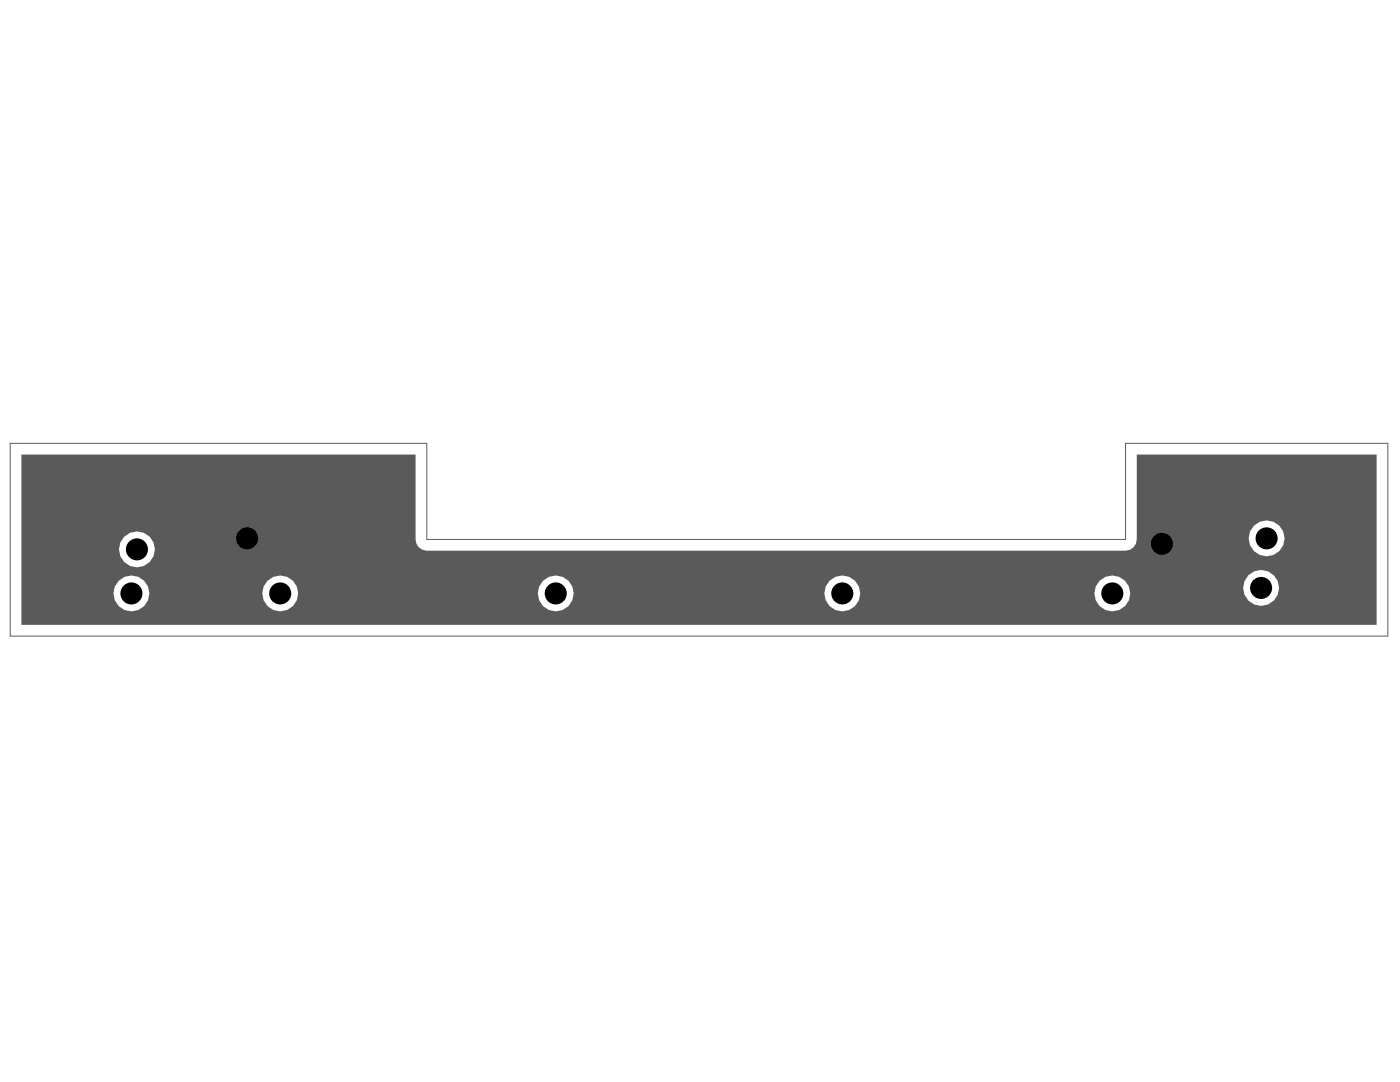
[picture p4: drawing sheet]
<svg xmlns="http://www.w3.org/2000/svg" width="279mm" height="216mm" viewBox="0 0 279 216" stroke-linecap="round" stroke-linejoin="round" font-family="sans-serif">
<path d="M2 88.5h83.2v19.1h139.4v-19.1h52.4v38.4h-275z" fill="none" stroke="#5a5a5a" stroke-width=".2"/>
<path d="M4.3 90.7h78.6v16.9a2.24 2.24 0 0 0 2.3 2.3h139.4a2.24 2.24 0 0 0 2.3-2.3v-16.9h47.8v34h-270.4zM249.2 107.4a3.6 3.6 0 0 0 7.2 0 3.6 3.6 0 0 0-7.2 0zM23.7 109.6a3.6 3.6 0 0 0 7.2 0 3.6 3.6 0 0 0-7.2 0zM248.1 117.3a3.6 3.6 0 0 0 7.2 0 3.6 3.6 0 0 0-7.2 0zM218.4 118.4a3.6 3.6 0 0 0 7.2 0 3.6 3.6 0 0 0-7.2 0zM164.5 118.4a3.6 3.6 0 0 0 7.2 0 3.6 3.6 0 0 0-7.2 0zM107.3 118.4a3.6 3.6 0 0 0 7.2 0 3.6 3.6 0 0 0-7.2 0zM52.3 118.4a3.6 3.6 0 0 0 7.2 0 3.6 3.6 0 0 0-7.2 0zM22.6 118.4a3.6 3.6 0 0 0 7.2 0 3.6 3.6 0 0 0-7.2 0z" fill="#5a5a5a"/>
<g fill="#000">
<circle cx="26.2" cy="118.4" r="2.2"/>
<circle cx="27.3" cy="109.6" r="2.2"/>
<circle cx="49.3" cy="107.4" r="2.2"/>
<circle cx="55.9" cy="118.4" r="2.2"/>
<circle cx="110.9" cy="118.4" r="2.2"/>
<circle cx="168.1" cy="118.4" r="2.2"/>
<circle cx="222" cy="118.4" r="2.2"/>
<circle cx="231.9" cy="108.5" r="2.2"/>
<circle cx="251.7" cy="117.3" r="2.2"/>
<circle cx="252.8" cy="107.4" r="2.2"/>
</g>
</svg>
